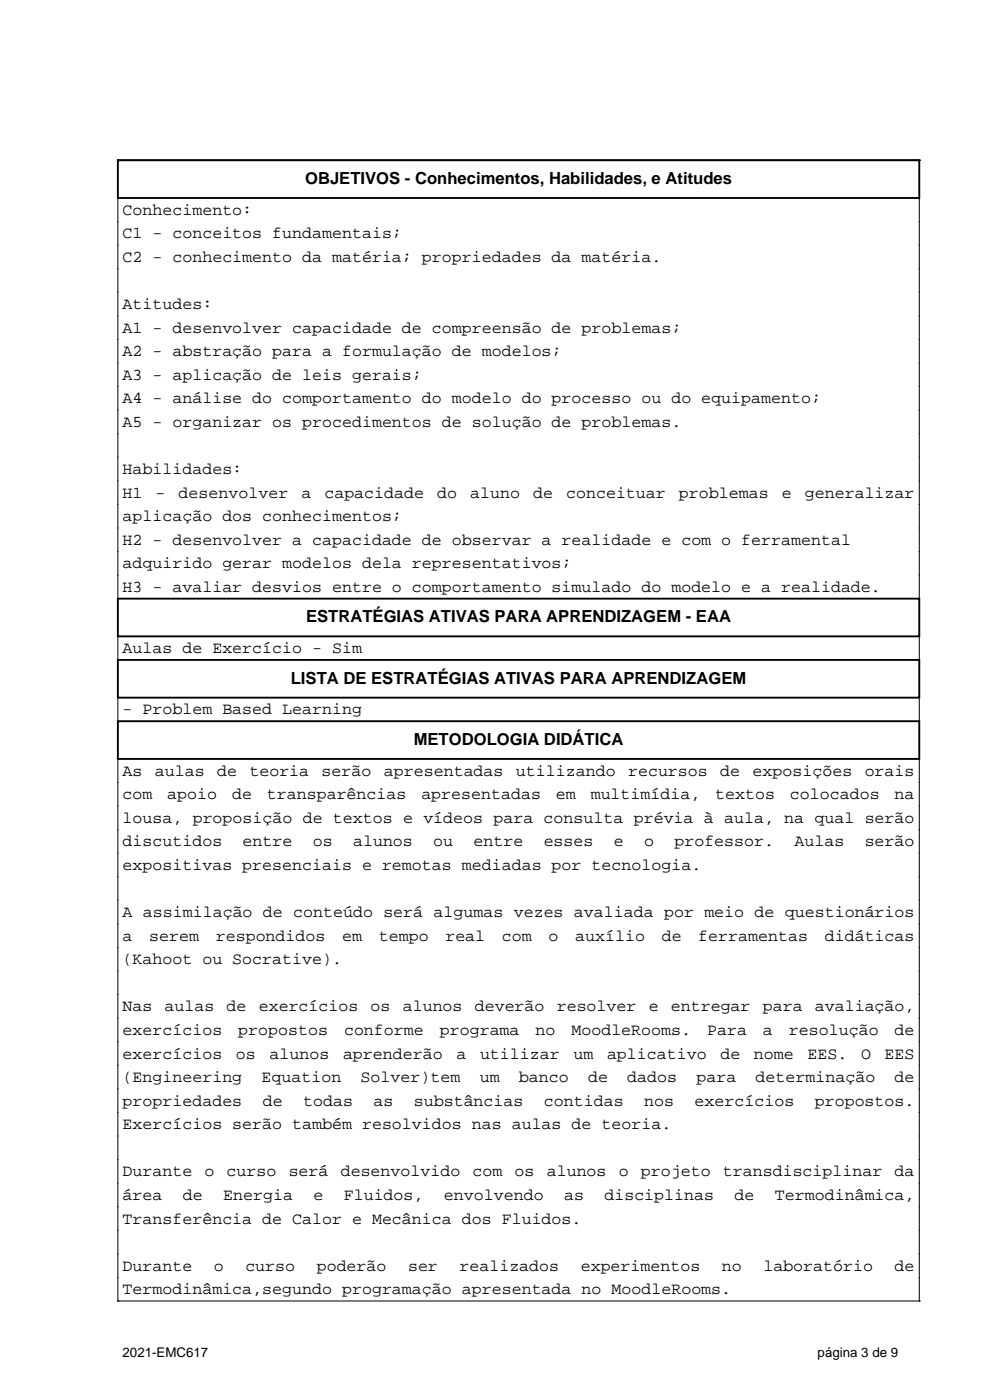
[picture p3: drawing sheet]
<svg xmlns="http://www.w3.org/2000/svg" width="210mm" height="297mm" viewBox="0 0 210 297" stroke-linecap="round" stroke-linejoin="round" font-family="sans-serif">
<defs><g id="words">
<g font-size="3.5">
<text x="64.7" y="39.1">OBJETIVOS - Conhecimentos, Habilidades, e Atitudes</text>
<text x="26" y="45.6">Conhecimento:</text>
<text x="26" y="50.6">C1 - conceitos fundamentais;</text>
<text x="26" y="55.6">C2 - conhecimento da matéria; propriedades da matéria.</text>
<text x="26" y="65.6">Atitudes:</text>
<text x="26" y="70.6">A1 - desenvolver capacidade de compreensão de problemas;</text>
<text x="26" y="75.6">A2 - abstração para a formulação de modelos;</text>
<text x="26" y="80.6">A3 - aplicação de leis gerais;</text>
<text x="26" y="85.6">A4 - análise do comportamento do modelo do processo ou do equipamento;</text>
<text x="26" y="90.6">A5 - organizar os procedimentos de solução de problemas.</text>
<text x="26" y="100.6">Habilidades:</text>
<text x="26" y="105.6">H1</text>
<text x="33" y="105.6">-</text>
<text x="37.9" y="105.6">desenvolver</text>
<text x="63.9" y="105.6">a</text>
<text x="68.8" y="105.6">capacidade</text>
<text x="92.7" y="105.6">do</text>
<text x="99.7" y="105.6">aluno</text>
<text x="113.1" y="105.6">de</text>
<text x="120.1" y="105.6">conceituar</text>
<text x="144" y="105.6">problemas</text>
<text x="165.8" y="105.6">e</text>
<text x="170.7" y="105.6">generalizar</text>
<text x="26" y="110.6">aplicação dos conhecimentos;</text>
<text x="26" y="115.6">H2 - desenvolver a capacidade de observar a realidade e com o ferramental</text>
<text x="26" y="120.6">adquirido gerar modelos dela representativos;</text>
<text x="26" y="125.6">H3 - avaliar desvios entre o comportamento simulado do modelo e a realidade.</text>
<text x="64.9" y="132.1">ESTRATÉGIAS ATIVAS PARA APRENDIZAGEM - EAA</text>
<text x="26" y="138.6">Aulas de Exercício - Sim</text>
<text x="61.7" y="145.1">LISTA DE ESTRATÉGIAS ATIVAS PARA APRENDIZAGEM</text>
<text x="26" y="151.6">- Problem Based Learning</text>
<text x="87.8" y="158.1">METODOLOGIA DIDÁTICA</text>
<text x="26" y="164.6">As</text>
<text x="32.9" y="164.6">aulas</text>
<text x="46.1" y="164.6">de</text>
<text x="52.9" y="164.6">teoria</text>
<text x="68.2" y="164.6">serão</text>
<text x="81.4" y="164.6">apresentadas</text>
<text x="109.4" y="164.6">utilizando</text>
<text x="133.2" y="164.6">recursos</text>
<text x="152.8" y="164.6">de</text>
<text x="159.6" y="164.6">exposições</text>
<text x="183.4" y="164.6">orais</text>
<text x="26" y="169.6">com</text>
<text x="35.5" y="169.6">apoio</text>
<text x="49.2" y="169.6">de</text>
<text x="56.6" y="169.6">transparências</text>
<text x="89.4" y="169.6">apresentadas</text>
<text x="117.9" y="169.6">em</text>
<text x="125.3" y="169.6">multimídia,</text>
<text x="151.7" y="169.6">textos</text>
<text x="167.6" y="169.6">colocados</text>
<text x="189.8" y="169.6">na</text>
<text x="26" y="174.6">lousa, proposição de textos e vídeos para consulta prévia à aula, na qual serão</text>
<text x="26" y="179.6">discutidos</text>
<text x="51.5" y="179.6">entre</text>
<text x="66.4" y="179.6">os</text>
<text x="74.9" y="179.6">alunos</text>
<text x="91.9" y="179.6">ou</text>
<text x="100.4" y="179.6">entre</text>
<text x="115.3" y="179.6">esses</text>
<text x="130.2" y="179.6">e</text>
<text x="136.6" y="179.6">o</text>
<text x="143.1" y="179.6">professor.</text>
<text x="168.5" y="179.6">Aulas</text>
<text x="183.4" y="179.6">serão</text>
<text x="26" y="184.6">expositivas presenciais e remotas mediadas por tecnologia.</text>
<text x="26" y="194.6">A assimilação de conteúdo será algumas vezes avaliada por meio de questionários</text>
<text x="26" y="199.6">a</text>
<text x="31.7" y="199.6">serem</text>
<text x="45.8" y="199.6">respondidos</text>
<text x="72.6" y="199.6">em</text>
<text x="80.4" y="199.6">tempo</text>
<text x="94.5" y="199.6">real</text>
<text x="106.5" y="199.6">com</text>
<text x="116.4" y="199.6">o</text>
<text x="122" y="199.6">auxílio</text>
<text x="140.4" y="199.6">de</text>
<text x="148.1" y="199.6">ferramentas</text>
<text x="174.9" y="199.6">didáticas</text>
<text x="26" y="204.6">(Kahoot ou Socrative).</text>
<text x="26" y="214.6">Nas</text>
<text x="34.9" y="214.6">aulas</text>
<text x="48.1" y="214.6">de</text>
<text x="54.9" y="214.6">exercícios</text>
<text x="78.6" y="214.6">os</text>
<text x="85.4" y="214.6">alunos</text>
<text x="100.7" y="214.6">deverão</text>
<text x="118.1" y="214.6">resolver</text>
<text x="137.6" y="214.6">e</text>
<text x="142.3" y="214.6">entregar</text>
<text x="161.8" y="214.6">para</text>
<text x="172.8" y="214.6">avaliação,</text>
<text x="26" y="219.6">exercícios</text>
<text x="50.5" y="219.6">propostos</text>
<text x="73" y="219.6">conforme</text>
<text x="93.3" y="219.6">programa</text>
<text x="113.6" y="219.6">no</text>
<text x="121.2" y="219.6">MoodleRooms.</text>
<text x="150" y="219.6">Para</text>
<text x="161.8" y="219.6">a</text>
<text x="167.3" y="219.6">resolução</text>
<text x="189.8" y="219.6">de</text>
<text x="26" y="224.6">exercícios</text>
<text x="50.1" y="224.6">os</text>
<text x="57.2" y="224.6">alunos</text>
<text x="72.8" y="224.6">aprenderão</text>
<text x="96.8" y="224.6">a</text>
<text x="101.8" y="224.6">utilizar</text>
<text x="121.6" y="224.6">um</text>
<text x="128.8" y="224.6">aplicativo</text>
<text x="152.8" y="224.6">de</text>
<text x="159.9" y="224.6">nome</text>
<text x="171.3" y="224.6">EES.</text>
<text x="182.6" y="224.6">O</text>
<text x="187.6" y="224.6">EES</text>
<text x="26" y="229.6">(Engineering</text>
<text x="55.5" y="229.6">Equation</text>
<text x="76.5" y="229.6">Solver)tem</text>
<text x="101.8" y="229.6">um</text>
<text x="110.1" y="229.6">banco</text>
<text x="124.7" y="229.6">de</text>
<text x="133.1" y="229.6">dados</text>
<text x="147.7" y="229.6">para</text>
<text x="160.3" y="229.6">determinação</text>
<text x="189.8" y="229.6">de</text>
<text x="26" y="234.6">propriedades</text>
<text x="26" y="239.6">Exercícios serão também resolvidos nas aulas de teoria.</text>
<text x="55.7" y="234.6">de</text>
<text x="64.3" y="234.6">todas</text>
<text x="79.2" y="234.6">as</text>
<text x="87.8" y="234.6">substâncias</text>
<text x="115.4" y="234.6">contidas</text>
<text x="136.7" y="234.6">nos</text>
<text x="147.3" y="234.6">exercícios</text>
<text x="172.8" y="234.6">propostos.</text>
<text x="26" y="249.6">Durante</text>
<text x="43.4" y="249.6">o</text>
<text x="48.1" y="249.6">curso</text>
<text x="61.2" y="249.6">será</text>
<text x="72.3" y="249.6">desenvolvido</text>
<text x="100.2" y="249.6">com</text>
<text x="109.2" y="249.6">os</text>
<text x="116" y="249.6">alunos</text>
<text x="131.2" y="249.6">o</text>
<text x="135.9" y="249.6">projeto</text>
<text x="153.3" y="249.6">transdisciplinar</text>
<text x="189.8" y="249.6">da</text>
<text x="26" y="254.6">área</text>
<text x="38.8" y="254.6">de</text>
<text x="47.3" y="254.6">Energia</text>
<text x="66.5" y="254.6">e</text>
<text x="72.9" y="254.6">Fluidos,</text>
<text x="94.2" y="254.6">envolvendo</text>
<text x="119.7" y="254.6">as</text>
<text x="128.2" y="254.6">disciplinas</text>
<text x="155.8" y="254.6">de</text>
<text x="164.4" y="254.6">Termodinâmica,</text>
<text x="26" y="259.6">Transferência de Calor e Mecânica dos Fluidos.</text>
<text x="26" y="269.6">Durante</text>
<text x="45.4" y="269.6">o</text>
<text x="52" y="269.6">curso</text>
<text x="67.2" y="269.6">poderão</text>
<text x="86.6" y="269.6">ser</text>
<text x="97.5" y="269.6">realizados</text>
<text x="123.2" y="269.6">experimentos</text>
<text x="153.1" y="269.6">no</text>
<text x="161.9" y="269.6">laboratório</text>
<text x="189.8" y="269.6">de</text>
<text x="26" y="274.6">Termodinâmica,segundo programação apresentada no MoodleRooms.</text>
</g>
<g font-size="2.8">
<text x="26" y="287.8">2021-EMC617</text>
<text x="173.4" y="287.8">página 3 de 9</text>
</g>
</g></defs>
<g fill="none" stroke="#000" stroke-width=".21">
<path d="M25 34h.1M25 34h170M195 34h.1M25 42v85M195 42v85M25 135v5M195 135v5M25 148v5M195 148v5M25 161v115M195 161v115M25 276h.1"/>
<path d="M25 276h170M195 276h.1"/>
</g>
<path d="M25 34h170v8h-170zM25 127h170v8h-170zM25 140h170v8h-170zM25 153h170v8h-170z" fill="none" stroke="#000" stroke-width=".4"/>
<use href="#words"/>
</svg>
